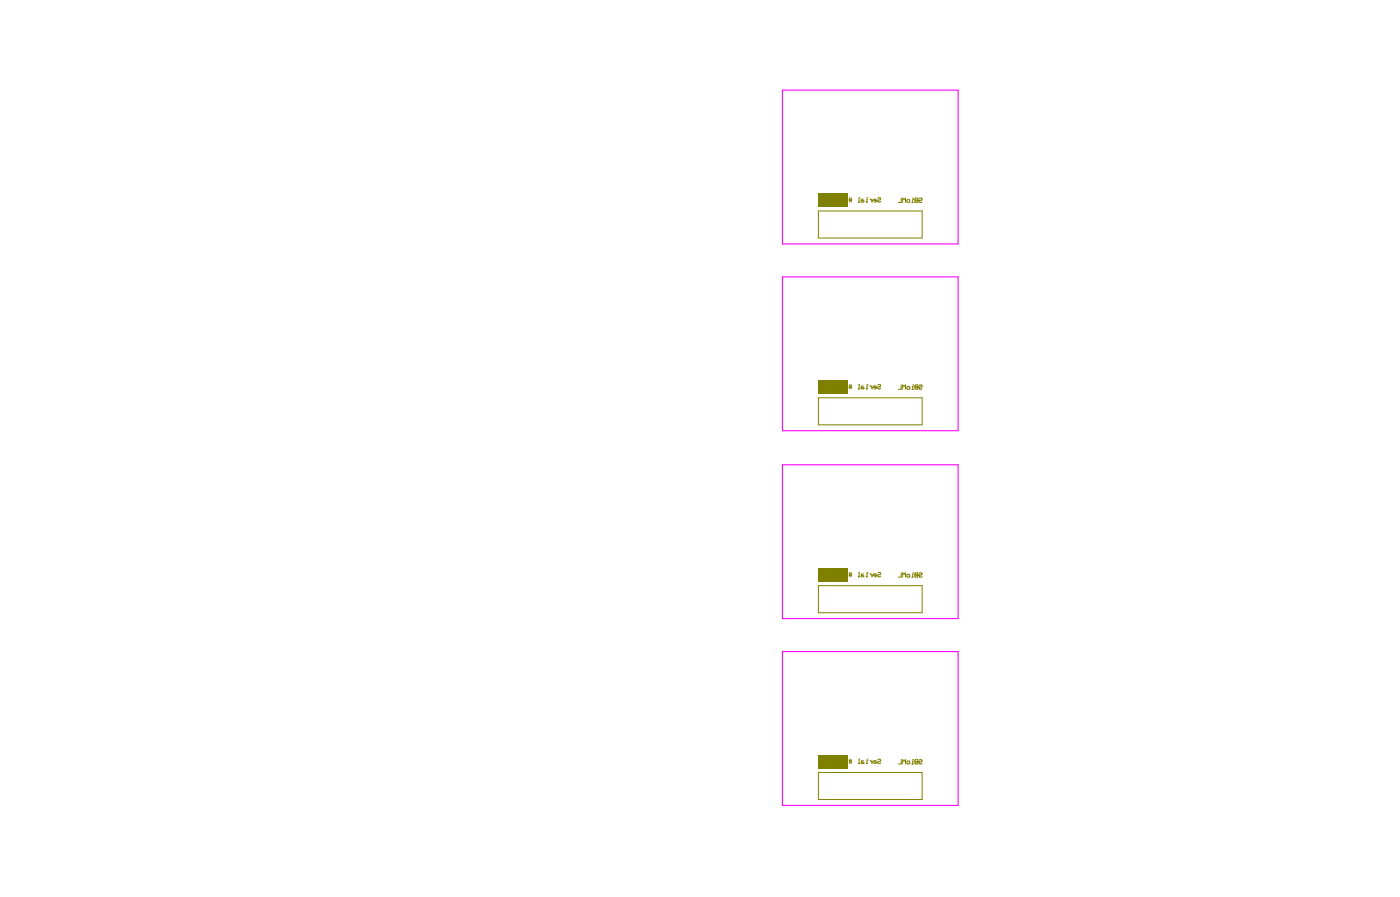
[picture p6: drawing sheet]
<svg xmlns="http://www.w3.org/2000/svg" width="1078mm" height="690mm" viewBox="0 0 1078 690" stroke-linecap="round" stroke-linejoin="round" font-family="sans-serif">
<path d="M603 69h135v119h-135zM603 213h135v118h-135zM603 358h135v118h-135zM603 501h135v119h-135z" fill="none" stroke="#f0f" stroke-width=".84"/>
<path d="M630 306h80v21h-80z" fill="none" stroke="#808000" stroke-width=".77"/>
<path d="M630 292h22v11h-22z" fill-rule="evenodd" fill="#808000"/>
<path d="M707 296v3h-2h-1l1-1h2M708 297l1-1 1 1-2 1v1h2" fill="none" stroke="#808000" stroke-width=".77"/>
<circle cx="707" cy="298" r=".3" fill="#808000"/>
<path d="M702 299h1M703 297v2M707 296h-2l-1 1 1 1h2" fill="none" stroke="#808000" stroke-width=".77"/>
<circle cx="703" cy="296" r=".3" fill="#808000"/>
<path d="M667 299h1M668 297v2M670 297l2 1M672 297v2M675 298h-2v-1h2l-1 2h-1M676 296h2v1h-2v2h2M694 296v3h-2M695 299v-3l1 1 1-1v3M698 298l2-1 1 2h-2z" fill="none" stroke="#808000" stroke-width=".77"/>
<circle cx="668" cy="296" r=".3" fill="#808000"/>
<path d="M654 297h2M654 298h2M654 296v3M655 296v3M661 299h1M662 296v3M665 297h-2v2h2v-1h-2M630 594h80v21h-80z" fill="none" stroke="#808000" stroke-width=".77"/>
<path d="M630 581h22v10h-22z" fill-rule="evenodd" fill="#808000"/>
<path d="M707 584v4h-2l-1-1 1-1h2M708 585v-1l2 1-1 1-1 1v1l2-1" fill="none" stroke="#808000" stroke-width=".77"/>
<circle cx="707" cy="586" r=".3" fill="#808000"/>
<path d="M702 588h1M703 585v3M707 584h-2l-1 1 1 1h2" fill="none" stroke="#808000" stroke-width=".77"/>
<circle cx="703" cy="584" r=".3" fill="#808000"/>
<path d="M667 587h1M668 585v2M670 585l2 1M672 585v2M675 586h-2v-1l2 1-1 1h-1M676 585v-1l2 1v1h-2v1h2M694 584v4h-2M695 588v-4l1 1 1-1v4M698 586l2-1 1 2-2 1z" fill="none" stroke="#808000" stroke-width=".77"/>
<circle cx="668" cy="584" r=".3" fill="#808000"/>
<path d="M630 451h80v20h-80zM654 585h2M654 586h2M654 584v3M655 584v3M661 587h1M662 584v3M665 585l-2 1v1h2v-1h-2" fill="none" stroke="#808000" stroke-width=".77"/>
<path d="M630 437h22v10h-22z" fill-rule="evenodd" fill="#808000"/>
<path d="M707 441v3h-2l-1-1 1-1h2M708 441h1l1 1h-2v1v1l2-1" fill="none" stroke="#808000" stroke-width=".77"/>
<circle cx="707" cy="442" r=".3" fill="#808000"/>
<path d="M702 444h1M703 442v2M707 441h-2h-1l1 1h2" fill="none" stroke="#808000" stroke-width=".77"/>
<circle cx="703" cy="441" r=".3" fill="#808000"/>
<path d="M667 444h1M668 441v3M670 441l2 2M672 441v3M675 443h-2v-2l2 1v1l-2 1M676 441l2-1v1l-2 1v1v1l2-1M694 441v3h-2M695 444v-3l1 1 1-1v3M698 442h2l1 1-2 1z" fill="none" stroke="#808000" stroke-width=".77"/>
<circle cx="668" cy="440" r=".3" fill="#808000"/>
<path d="M630 162h80v21h-80zM654 441h2M654 443h2M654 440v4M655 440v4M661 444h1M662 440v4M665 441l-2 1v2h2v-1h-2" fill="none" stroke="#808000" stroke-width=".77"/>
<path d="M630 149h22v10h-22z" fill-rule="evenodd" fill="#808000"/>
<path d="M707 152v4h-2l-1-1 1-1h2M708 153v-1l2 1-1 1-1 1v1l2-1" fill="none" stroke="#808000" stroke-width=".77"/>
<circle cx="707" cy="154" r=".3" fill="#808000"/>
<path d="M702 156h1M703 154v2M707 152h-2l-1 1 1 1h2" fill="none" stroke="#808000" stroke-width=".77"/>
<circle cx="703" cy="152" r=".3" fill="#808000"/>
<path d="M667 155h1M668 153v2M670 153l2 1M672 153v2M675 154h-2v-1l2 1-1 1h-1M676 153v-1l2 1v1h-2v1h2M694 152v4h-2M695 156v-4l1 2 1-2v4M698 154h2l1 1-2 1z" fill="none" stroke="#808000" stroke-width=".77"/>
<circle cx="668" cy="152" r=".3" fill="#808000"/>
<path d="M654 153h2M654 154h2M654 152v3M655 152v3M661 155h1M662 152v3M665 153l-2 1v1h2v-1h-2" fill="none" stroke="#808000" stroke-width=".77"/>
</svg>
